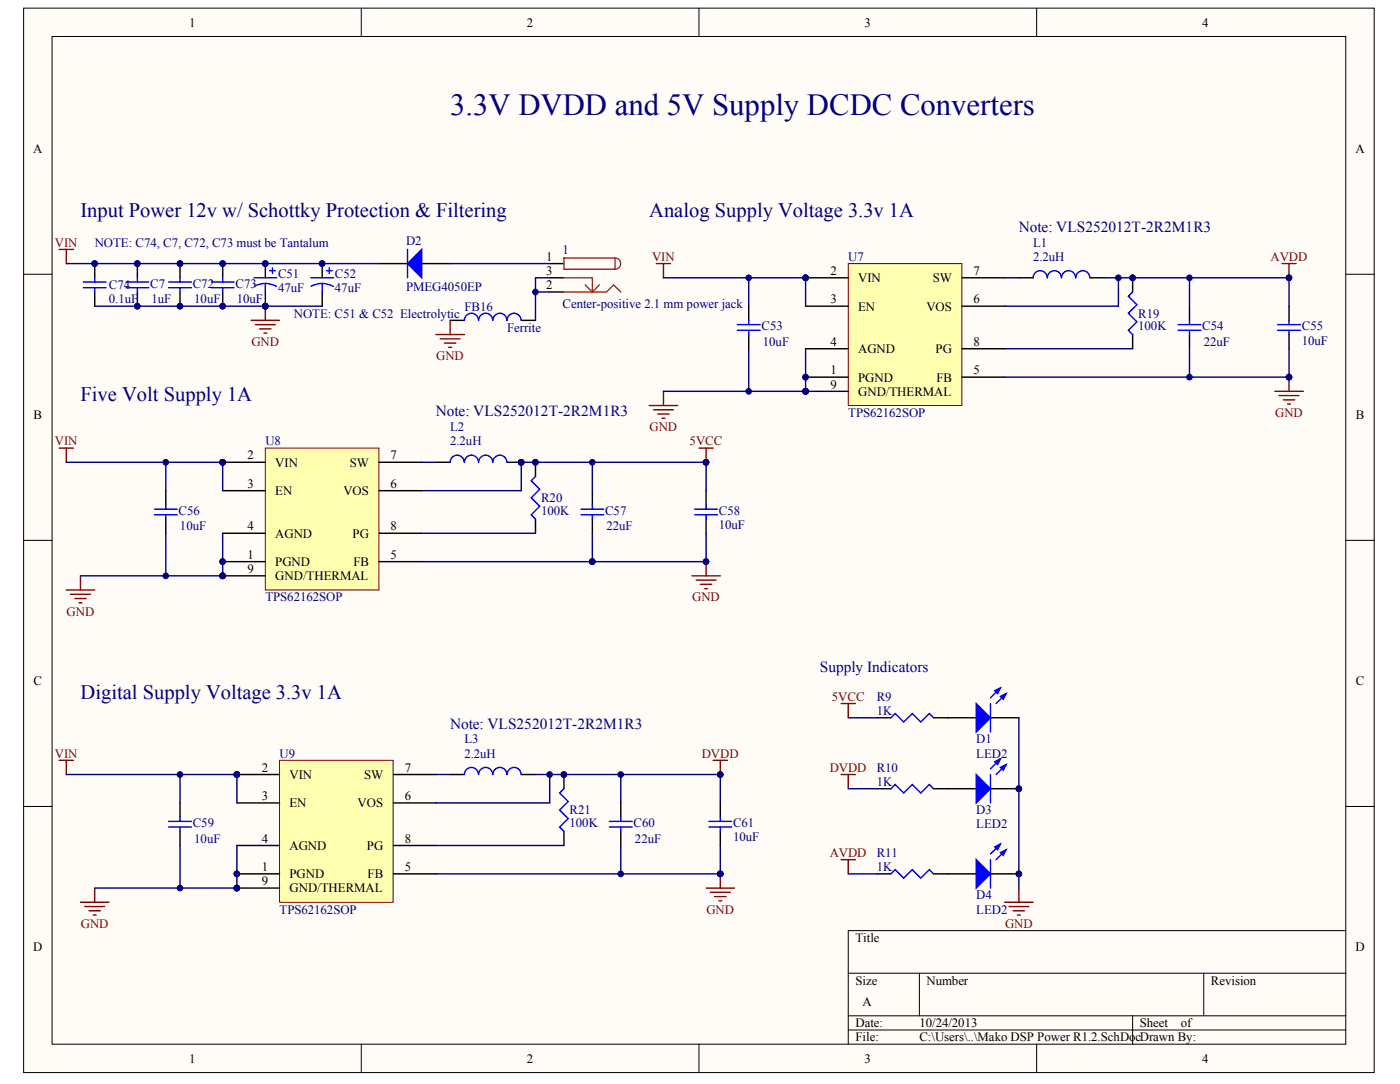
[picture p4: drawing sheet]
<svg xmlns="http://www.w3.org/2000/svg" width="279mm" height="216mm" viewBox="0 0 279 216" stroke-linecap="round" stroke-linejoin="round" font-family="sans-serif">
<defs><g id="words">
<text font-size="6.1" fill="#000080" x="89.7" y="22.9">3.3V DVDD and 5V Supply DCDC Converters</text>
<g font-size="4.1" fill="#000080">
<text x="16" y="43.1">Input Power 12v w/ Schottky Protection &amp; Filtering</text>
<text x="129.4" y="43.1">Analog Supply Voltage 3.3v 1A</text>
<text x="16" y="79.9">Five Volt Supply 1A</text>
<text x="16" y="139.2">Digital Supply Voltage 3.3v 1A</text>
</g>
<g font-size="3.1" fill="#000080">
<text x="203.1" y="46.2">Note: VLS252012T-2R2M1R3</text>
<text x="86.9" y="82.9">Note: VLS252012T-2R2M1R3</text>
<text x="163.4" y="133.8">Supply Indicators</text>
<text x="89.7" y="145.1">Note: VLS252012T-2R2M1R3</text>
</g>
<g font-size="2.6">
<text x="37.7" y="5.3">1</text>
<text x="105" y="5.3">2</text>
<text x="172.3" y="5.3">3</text>
<text x="239.6" y="5.3">4</text>
<text x="6.6" y="30.4">A</text>
<text x="270.2" y="30.4">A</text>
<text x="108.8" y="52">1</text>
<text x="108.8" y="57.6">2</text>
<text x="108.8" y="54.8">3</text>
<text x="165.5" y="54.8">2</text>
<text x="171.1" y="56.2">VIN</text>
<text x="185.9" y="56.2">SW</text>
<text x="194" y="54.8">7</text>
<text x="165.5" y="60.4">3</text>
<text x="171.1" y="61.8">EN</text>
<text x="184.7" y="61.8">VOS</text>
<text x="194" y="60.4">6</text>
<text x="165.5" y="68.9">4</text>
<text x="171.1" y="70.3">AGND</text>
<text x="186.5" y="70.3">PG</text>
<text x="194" y="68.9">8</text>
<text x="165.5" y="74.6">1</text>
<text x="165.5" y="77.4">9</text>
<text x="171.1" y="76">PGND</text>
<text x="186.6" y="76">FB</text>
<text x="194" y="74.6">5</text>
<text x="6.7" y="83.4">B</text>
<text x="171.1" y="78.8">GND/THERMAL</text>
<text x="270.3" y="83.4">B</text>
<text x="49.3" y="91.5">2</text>
<text x="54.9" y="92.9">VIN</text>
<text x="69.7" y="92.9">SW</text>
<text x="77.8" y="91.5">7</text>
<text x="49.3" y="97.2">3</text>
<text x="54.9" y="98.6">EN</text>
<text x="68.5" y="98.6">VOS</text>
<text x="77.8" y="97.2">6</text>
<text x="49.3" y="105.7">4</text>
<text x="54.9" y="107.1">AGND</text>
<text x="70.3" y="107.1">PG</text>
<text x="77.8" y="105.7">8</text>
<text x="49.3" y="111.3">1</text>
<text x="54.9" y="112.7">PGND</text>
<text x="70.4" y="112.7">FB</text>
<text x="77.8" y="111.3">5</text>
<text x="49.3" y="114.1">9</text>
<text x="54.9" y="115.5">GND/THERMAL</text>
<text x="6.7" y="136.4">C</text>
<text x="270.3" y="136.4">C</text>
<text x="52.2" y="153.7">2</text>
<text x="57.7" y="155.1">VIN</text>
<text x="72.6" y="155.1">SW</text>
<text x="80.7" y="153.7">7</text>
<text x="52.2" y="159.4">3</text>
<text x="57.7" y="160.8">EN</text>
<text x="71.3" y="160.8">VOS</text>
<text x="80.7" y="159.4">6</text>
<text x="52.2" y="167.8">4</text>
<text x="80.7" y="167.8">8</text>
<text x="52.2" y="173.5">1</text>
<text x="57.7" y="169.2">AGND</text>
<text x="73.1" y="169.2">PG</text>
<text x="80.7" y="173.5">5</text>
<text x="52.2" y="176.3">9</text>
<text x="57.7" y="174.9">PGND</text>
<text x="57.7" y="177.7">GND/THERMAL</text>
<text x="73.3" y="174.9">FB</text>
<text x="6.6" y="189.4">D</text>
<text x="170.5" y="187.6">Title</text>
<text x="270.2" y="189.4">D</text>
<text x="170.5" y="196.1">Size</text>
<text x="184.7" y="196.1">Number</text>
<text x="241.3" y="196.1">Revision</text>
<text x="171.9" y="200.4">A</text>
<text x="170.5" y="204.6">Date:</text>
<text x="170.5" y="207.4">File:</text>
<text x="183.3" y="204.6">10/24/2013</text>
<text x="183.3" y="207.4">C:\Users\..\Mako DSP Power R1.2.SchDocDrawn By:</text>
<text x="227.2" y="204.6">Sheet</text>
<text x="235.4" y="204.6">of</text>
<text x="37.7" y="211.7">1</text>
<text x="105" y="211.7">2</text>
<text x="172.3" y="211.7">3</text>
<text x="239.6" y="211.7">4</text>
</g>
<g font-size="2.6" fill="#800000">
<text x="10.9" y="49.1">VIN</text>
<text x="130" y="52">VIN</text>
<text x="253.2" y="52">AVDD</text>
<text x="50.1" y="68.9">GND</text>
<text x="87" y="71.7">GND</text>
<text x="254.2" y="83.1">GND</text>
<text x="10.9" y="88.7">VIN</text>
<text x="129.5" y="85.9">GND</text>
<text x="137.5" y="88.7">5VCC</text>
<text x="138" y="119.8">GND</text>
<text x="13.3" y="122.6">GND</text>
<text x="165.8" y="139.6">5VCC</text>
<text x="10.9" y="150.9">VIN</text>
<text x="139.9" y="150.9">DVDD</text>
<text x="165.4" y="153.7">DVDD</text>
<text x="165.4" y="170.7">AVDD</text>
<text x="16.1" y="184.8">GND</text>
<text x="140.8" y="182">GND</text>
<text x="200.3" y="184.8">GND</text>
</g>
<g font-size="2.6" fill="#000080">
<text x="18.9" y="49.1">NOTE: C74, C7, C72, C73 must be Tantalum</text>
<text x="80.9" y="48.8">D2</text>
<text x="112.1" y="50.5">1</text>
<text x="169.1" y="52">U7</text>
<text x="205.9" y="52">2.2uH</text>
<text x="205.9" y="49.1">L1</text>
<text x="21.7" y="57.6">C74</text>
<text x="29.9" y="57.3">C7</text>
<text x="38.4" y="57.3">C72</text>
<text x="46.9" y="57.3">C73</text>
<text x="55.4" y="58.2">47uF</text>
<text x="55.4" y="55.3">C51</text>
<text x="66.8" y="58.2">47uF</text>
<text x="66.8" y="55.3">C52</text>
<text x="80.9" y="57.9">PMEG4050EP</text>
<text x="21.7" y="60.4">0.1uF</text>
<text x="30.2" y="60.4">1uF</text>
<text x="38.7" y="60.4">10uF</text>
<text x="47.2" y="60.4">10uF</text>
<text x="58.6" y="63.3">NOTE: C51 &amp; C52 Electrolytic</text>
<text x="92.6" y="61.8">FB16</text>
<text x="112.1" y="61.3">Center-positive 2.1 mm power jack</text>
<text x="151.8" y="65.8">C53</text>
<text x="226.9" y="65.8">100K</text>
<text x="226.9" y="63.3">R19</text>
<text x="239.6" y="65.8">C54</text>
<text x="259.5" y="65.8">C55</text>
<text x="101.1" y="66.1">Ferrite</text>
<text x="152.1" y="68.9">10uF</text>
<text x="239.9" y="68.9">22uF</text>
<text x="259.5" y="68.6">10uF</text>
<text x="169.1" y="83.1">TPS62162SOP</text>
<text x="52.9" y="88.7">U8</text>
<text x="89.7" y="88.7">2.2uH</text>
<text x="89.7" y="85.9">L2</text>
<text x="107.9" y="100">R20</text>
<text x="35.6" y="102.6">C56</text>
<text x="35.9" y="105.7">10uF</text>
<text x="107.9" y="102.6">100K</text>
<text x="120.6" y="102.6">C57</text>
<text x="120.9" y="105.7">22uF</text>
<text x="143.3" y="105.4">10uF</text>
<text x="143.3" y="102.6">C58</text>
<text x="52.9" y="119.8">TPS62162SOP</text>
<text x="174.7" y="142.4">1K</text>
<text x="174.7" y="139.6">R9</text>
<text x="92.6" y="148.1">L3</text>
<text x="194.6" y="148.1">D1</text>
<text x="55.7" y="150.9">U9</text>
<text x="92.6" y="150.9">2.2uH</text>
<text x="174.7" y="153.7">R10</text>
<text x="194.6" y="150.9">LED2</text>
<text x="174.7" y="156.5">1K</text>
<text x="38.4" y="164.7">C59</text>
<text x="38.7" y="167.8">10uF</text>
<text x="113.5" y="164.7">100K</text>
<text x="113.5" y="162.2">R21</text>
<text x="126.3" y="164.7">C60</text>
<text x="126.6" y="167.8">22uF</text>
<text x="146.1" y="167.6">10uF</text>
<text x="146.1" y="164.7">C61</text>
<text x="194.6" y="162.2">D3</text>
<text x="194.6" y="165">LED2</text>
<text x="174.7" y="173.5">1K</text>
<text x="174.7" y="170.7">R11</text>
<text x="194.6" y="179.1">D4</text>
<text x="55.7" y="182">TPS62162SOP</text>
<text x="194.6" y="182">LED2</text>
</g>
</g></defs>
<g fill="#fffcf8" stroke="#000" stroke-width=".2">
<path d="M4.7 1.6h269.2v212h-269.2z"/>
<path d="M10.4 7.3h257.8v200.7h-257.8z"/>
</g>
<g fill="none" stroke="#000" stroke-width=".2">
<path d="M72 1.6v5.7M139.3 1.6v5.7M206.6 1.6v5.7M4.7 54.6h5.7M268.3 54.6h5.6M4.7 107.6h5.7M268.3 107.6h5.6M4.7 160.6h5.7M268.3 160.6h5.6M169.1 193.8h99.2M183.2 193.8v8.5M239.9 193.8v8.5"/>
<path d="M268.3 185.4h-99.2v22.6M72 208v5.6M139.3 208v5.6M169.1 202.3h99.2M169.1 205.1h99.2M206.6 208v5.6M225.8 202.3v5.7"/>
</g>
<g fill="none" stroke="#000" stroke-width=".28">
<path d="M52.9 52.5v2.8M52.9 58.2v2.8M64.2 52.5v2.8M64.2 58.2v2.8M75.6 52.5h5.6M84.1 52.5h5.6M109.6 52.5h2.8M109.6 58.2h2.8M109.6 55.3h2.8M203.1 55.3h2.8M217.3 55.3h2.8M225.8 55.3v2.9"/>
<path d="M149.2 61v2.8M149.2 66.6v2.9M225.8 66.6v2.9M237.1 61v2.8M237.1 66.6v2.9M256.9 61v2.8M256.9 66.6v2.9M33 97.7v2.9M86.9 92.1h2.8M101.1 92.1h2.8M106.7 92.1v2.8M118.1 97.7v2.9"/>
<path d="M140.7 97.7v2.9M33 103.4v2.8M106.7 103.4v2.8M118.1 103.4v2.8M140.7 103.4v2.8M35.9 159.9v2.8M89.7 154.3h2.9M103.9 154.3h2.8M112.4 154.3v2.8M123.7 159.9v2.8M143.6 159.9v2.8M35.9 165.6v2.8"/>
<path d="M112.4 165.6v2.8M123.7 165.6v2.8M143.6 165.6v2.8"/>
</g>
<path d="M112.4 58.2h8.5l1.4-1.5 1.4 1.5M112.4 55.3h5.7v2.9l1.4-1.5M112.4 51.4h10.2v2.2h-10.2zM116.6 56.7l1.5 1.5M122.6 51.4a1.13 1.13 0 0 1 1.1 1.1 1.13 1.13 0 0 1-1.1 1.1" fill="none" stroke="#cd2820" stroke-width=".28"/>
<g fill="none" stroke="#000080" stroke-width=".28">
<path d="M89.7 52.5h19.9M106.7 58.2h2.9M109.6 55.3h-2.9v8.5M132.2 55.3h28.4v5.7M149.2 55.3v5.7M200.3 55.3h2.8M220.1 55.3h36.8v5.7M222.9 55.3v5.7h-22.6M237.1 55.3v5.7M52.9 61h11.3M149.2 69.5v8.4M160.6 69.5v8.4h-28.4"/>
<path d="M200.3 69.5h25.5M237.1 69.5v5.6M33 92.1v5.6M84.1 97.7h19.8v-5.6h36.8v5.6M84.1 92.1h2.8M118.1 92.1v5.6M33 106.2v8.5M44.4 106.2v8.5h-28.4M84.1 106.2h22.6M140.7 106.2v5.7h-22.6M35.9 154.3v5.6M86.9 154.3h2.8"/>
<path d="M106.7 154.3h36.9v5.6M109.6 154.3v5.6h-22.7M123.7 154.3v5.6M35.9 168.4v8.5M47.2 168.4v8.5h-28.3M86.9 168.4h25.5M123.7 168.4v5.7M143.6 168.4v5.7h-56.7"/>
</g>
<g fill="#000080" stroke="#000080" stroke-width=".2">
<circle cx="33" cy="92.1" r=".56"/>
<circle cx="44.4" cy="114.7" r=".56"/>
<circle cx="33" cy="114.7" r=".56"/>
<circle cx="47.2" cy="176.9" r=".56"/>
<circle cx="35.9" cy="154.3" r=".56"/>
<circle cx="35.9" cy="176.9" r=".56"/>
<circle cx="112.4" cy="154.3" r=".56"/>
<circle cx="106.7" cy="92.1" r=".56"/>
<circle cx="109.5" cy="154.3" r=".56"/>
<circle cx="123.7" cy="154.3" r=".56"/>
<circle cx="123.7" cy="174.1" r=".56"/>
<circle cx="143.6" cy="174.1" r=".56"/>
<circle cx="143.6" cy="154.3" r=".56"/>
<circle cx="140.7" cy="92.1" r=".56"/>
<circle cx="103.9" cy="92.1" r=".56"/>
<circle cx="118" cy="92.1" r=".56"/>
<circle cx="140.7" cy="111.9" r=".56"/>
<circle cx="52.9" cy="52.5" r=".56"/>
<circle cx="52.9" cy="61" r=".56"/>
<circle cx="64.2" cy="52.5" r=".56"/>
<circle cx="118" cy="111.9" r=".56"/>
<circle cx="106.7" cy="58.2" r=".56"/>
<circle cx="160.6" cy="77.9" r=".56"/>
<circle cx="160.6" cy="55.3" r=".56"/>
<circle cx="149.2" cy="55.3" r=".56"/>
<circle cx="149.2" cy="77.9" r=".56"/>
<circle cx="225.7" cy="55.3" r=".56"/>
<circle cx="222.9" cy="55.3" r=".56"/>
<circle cx="237.1" cy="55.3" r=".56"/>
<circle cx="237.1" cy="75.1" r=".56"/>
<circle cx="256.9" cy="75.1" r=".56"/>
<circle cx="256.9" cy="55.3" r=".56"/>
</g>
<g fill="none" stroke="#00f" stroke-width=".28">
<path d="M50.6 55.3h4.6M52.9 56.5l1.3 .2 .9 .3M52.9 56.5l-1.4 .2-.8 .3M52.9 56.5v1.7M53.7 53.9h1.2M54.3 53.3v1.2M62 55.3h4.5M64.2 56.5l1.4 .2 .8 .3M64.2 56.5l-1.3 .2-.9 .3M64.2 56.5v1.7M65.1 53.9h1.1M65.6 53.3v1.2"/>
<path d="M81.2 49.7v5.6M205.9 55.3a1.4 1.4 0 0 1 1.4-1.4 1.4 1.4 0 0 1 1.4 1.4 1.42 1.42 0 0 1 1.4-1.4 1.42 1.42 0 0 1 1.5 1.4 1.42 1.42 0 0 1 1.4-1.4 1.42 1.42 0 0 1 1.4 1.4M214.4 55.3a1.4 1.4 0 0 1 1.4-1.4 1.4 1.4 0 0 1 1.4 1.4M225.8 58.2l-.9 .8 1.7 1.7-1.7 1.7 1.7 1.7-1.7 1.7 .9 .8M147 64.7h4.5M147 65.8h4.5M149.2 63.8v.9M149.2 65.8v.8M234.8 64.7h4.6M234.8 65.8h4.6M237.1 63.8v.9M237.1 65.8v.8"/>
<path d="M254.7 64.7h4.5M254.7 65.8h4.5M256.9 63.8v.9M256.9 65.8v.8M89.7 92.1a1.4 1.4 0 0 1 1.4-1.4 1.4 1.4 0 0 1 1.4 1.4M92.6 92.1a1.4 1.4 0 0 1 1.4-1.4 1.4 1.4 0 0 1 1.4 1.4 1.42 1.42 0 0 1 1.4-1.4 1.42 1.42 0 0 1 1.4 1.4 1.42 1.42 0 0 1 1.4-1.4 1.42 1.42 0 0 1 1.4 1.4M106.7 94.9l-.8 .8 1.7 1.7-1.7 1.7 1.7 1.7-1.7 1.7 .8 .9M30.8 102.5h4.5M30.8 101.4h4.5M33 100.6v.8M33 102.5v.9M115.8 102.5h4.5"/>
<path d="M115.8 101.4h4.5M118.1 100.6v.8M118.1 102.5v.9M138.5 102.5h4.5M138.5 101.4h4.5M140.7 100.6v.8M140.7 102.5v.9M92.6 154.3a1.4 1.4 0 0 1 1.4-1.5 1.4 1.4 0 0 1 1.4 1.5 1.42 1.42 0 0 1 1.4-1.4 1.42 1.42 0 0 1 1.4 1.4 1.42 1.42 0 0 1 1.4-1.4 1.42 1.42 0 0 1 1.4 1.4 1.42 1.42 0 0 1 1.5-1.4 1.42 1.42 0 0 1 1.4 1.4M112.4 157.1l-.9 .8 1.7 1.7-1.7 1.7 1.7 1.7-1.7 1.7 .9 .9M33.6 163.6h4.5M33.6 164.7h4.5M35.9 162.7v.9"/>
<path d="M35.9 164.7v.9M121.5 163.6h4.5M121.5 164.7h4.5M123.7 162.7v.9M123.7 164.7v.9M141.3 163.6h4.5M141.3 164.7h4.5M143.6 162.7v.9M143.6 164.7v.9"/>
</g>
<g fill="none" stroke="#800000" stroke-width=".28">
<path d="M11.8 49.7h2.8M13.2 49.7v2.8M130.8 52.5h2.9M132.2 52.5v2.8M255.5 52.5h2.8M256.9 52.5v2.8M50.1 63.8h5.6M50.9 64.7h4M51.8 65.5h2.2M52.6 66.4h.6M52.9 61v2.8M86.9 66.6h5.7"/>
<path d="M87.7 67.5h4M88.6 68.3h2.3M89.4 69.2h.6M89.7 63.8v2.8M132.2 77.9v2.9M254.1 77.9h5.7M254.9 78.8h4M255.8 79.6h2.3M256.9 75.1v2.8M129.4 80.8h5.7M130.3 81.6h3.9M131.1 82.5h2.3"/>
<path d="M132 83.3h.5M139.3 89.2h2.9M140.7 89.2v2.9M256.6 80.5h.6M13.2 117.5h5.7M14.1 118.4h3.9M14.9 119.2h2.3M16 114.7v2.8M137.9 114.7h5.7M138.8 115.5h3.9M139.6 116.4h2.3M140.5 117.2h.5"/>
<path d="M140.7 111.9v2.8M15.8 120.1h.5M142.2 151.4h2.8M143.6 151.4v2.9M16 179.7h5.7M18.9 176.9v2.8M140.7 176.9h5.7M141.6 177.7h4M142.4 178.6h2.3M143.3 179.4h.6M143.6 174.1v2.8M16.9 180.6h4"/>
<path d="M17.7 181.4h2.3M18.6 182.2h.6"/>
</g>
<path d="M81.2 52.5l2.9-2.8v5.6z" fill="#00f" stroke="#00f" stroke-width=".28"/>
<path d="M169.1 52.5h22.6v28.3h-22.6z" fill="#ffffb0" stroke="#800000" stroke-width=".2"/>
<path d="M160.6 55.3h8.5M191.7 55.3h8.6M160.6 75.1h8.5M160.6 61h8.5M160.6 69.5h8.5M160.6 77.9h8.5M191.7 75.1h8.6M191.7 61h8.6M191.7 69.5h8.6" fill="none" stroke="#000" stroke-width=".28"/>
<g fill="#000080" stroke="#000080" stroke-width=".2">
<circle cx="160.6" cy="75.1" r=".56"/>
<circle cx="160.6" cy="55.3" r=".56"/>
<circle cx="160.6" cy="77.9" r=".56"/>
</g>
<path d="M52.9 89.2h22.6v28.3h-22.6z" fill="#ffffb0" stroke="#800000" stroke-width=".2"/>
<path d="M44.4 92.1h8.5M44.4 97.7h8.5M75.6 92.1h8.5M75.6 97.7h8.5M44.4 111.9h8.5M44.4 106.2h8.5M44.4 114.7h8.5M75.6 111.9h8.5M75.6 106.2h8.5" fill="none" stroke="#000" stroke-width=".28"/>
<g fill="#000080" stroke="#000080" stroke-width=".2">
<circle cx="44.4" cy="111.9" r=".56"/>
<circle cx="44.4" cy="92.1" r=".56"/>
<circle cx="44.4" cy="114.7" r=".56"/>
</g>
<path d="M55.7 151.4h22.7v28.3h-22.7z" fill="#ffffb0" stroke="#800000" stroke-width=".2"/>
<g fill="none" stroke="#000" stroke-width=".28">
<path d="M18.9 52.5v2.8M18.9 58.2v2.8M27.4 52.5v2.8M27.4 58.2v2.8M35.9 52.5v2.8M35.9 58.2v2.8M44.4 52.5v2.8M44.4 58.2v2.8M89.7 63.8h2.9M103.9 63.8h2.8M47.2 154.3h8.5M47.2 159.9h8.5"/>
<path d="M78.4 154.3h8.5M78.4 159.9h8.5M174.7 143h2.9M174.7 157.1h2.9M186.1 143h8.5M186.1 157.1h8.5M197.4 143h5.7M197.4 157.1h5.7M47.2 174.1h8.5M47.2 168.4h8.5M47.2 176.9h8.5M78.4 174.1h8.5"/>
<path d="M78.4 168.4h8.5M174.7 174.1h2.9M186.1 174.1h8.5M197.4 174.1h5.7"/>
</g>
<g fill="#000080" stroke="#000080" stroke-width=".2">
<circle cx="47.2" cy="174.1" r=".56"/>
<circle cx="47.2" cy="154.3" r=".56"/>
<circle cx="47.2" cy="176.9" r=".56"/>
<circle cx="256.9" cy="75.1" r=".56"/>
<circle cx="118" cy="111.9" r=".56"/>
<circle cx="44.4" cy="61" r=".56"/>
<circle cx="44.4" cy="52.5" r=".56"/>
<circle cx="27.4" cy="61" r=".56"/>
<circle cx="27.4" cy="52.5" r=".56"/>
<circle cx="18.9" cy="52.5" r=".56"/>
<circle cx="35.9" cy="61" r=".56"/>
<circle cx="35.9" cy="52.5" r=".56"/>
<circle cx="52.9" cy="61" r=".56"/>
<circle cx="203.1" cy="157.1" r=".56"/>
<circle cx="203.1" cy="174.1" r=".56"/>
<circle cx="44.4" cy="92.1" r=".56"/>
</g>
<path d="M13.2 52.5h62.4M18.9 61h34M256.9 69.5v5.6h-56.6M13.2 92.1h31.2v5.6M118.1 106.2v5.7h-34M13.2 154.3h34v5.6M169.1 143h5.6M169.1 157.1h5.6M203.1 143v33.9M169.1 174.1h5.6" fill="none" stroke="#000080" stroke-width=".28"/>
<g fill="none" stroke="#00f" stroke-width=".28">
<path d="M16.6 56.2h4.5M16.6 57.3h4.5M18.9 55.3v.9M18.9 57.3v.9M25.1 56.2h4.5M25.1 57.3h4.5M27.4 55.3v.9M27.4 57.3v.9M33.6 56.2h4.5M33.6 57.3h4.5M35.9 55.3v.9M35.9 57.3v.9"/>
<path d="M42.1 56.2h4.6M42.1 57.3h4.6M44.4 55.3v.9M44.4 57.3v.9M92.6 63.8a1.4 1.4 0 0 1 1.4-1.4 1.4 1.4 0 0 1 1.4 1.4 1.42 1.42 0 0 1 1.4-1.4 1.42 1.42 0 0 1 1.4 1.4 1.42 1.42 0 0 1 1.4-1.4 1.42 1.42 0 0 1 1.4 1.4 1.42 1.42 0 0 1 1.5-1.4 1.42 1.42 0 0 1 1.4 1.4M199.4 137l-2 2M200.5 138.2l-2 1.9M177.6 143l.8-.9 1.7 1.7 1.7-1.7 1.7 1.7 1.7-1.7 .9 .9M177.6 157.1l.8-.9 1.7 1.7 1.7-1.7 1.7 1.7 1.7-1.7 .9 .9M197.4 140.1v5.7M197.4 154.3v5.6M199.4 151.2l-2 1.9"/>
<path d="M200.5 152.3l-2 2M177.6 174.1l.8-.9 1.7 1.7 1.7-1.7 1.7 1.7 1.7-1.7 .9 .9M197.4 171.2v5.7M199.4 168.1l-2 2M200.5 169.2l-2 2"/>
</g>
<g fill="#00f" stroke="#00f" stroke-width=".28">
<path d="M194.6 140.1l2.8 2.9-2.8 2.8z"/>
<path d="M199.4 138.7l1.1-.5-.5 1.1z"/>
<path d="M198.3 137.6l1.1-.6-.6 1.2z"/>
<path d="M194.6 154.3l2.8 2.8-2.8 2.8z"/>
<path d="M199.4 152.8l1.1-.5-.5 1.1z"/>
<path d="M198.3 151.7l1.1-.5-.6 1.1z"/>
<path d="M194.6 171.2l2.8 2.9-2.8 2.8z"/>
<path d="M199.4 169.8l1.1-.6-.5 1.2z"/>
<path d="M198.3 168.7l1.1-.6-.6 1.1z"/>
</g>
<g fill="none" stroke="#800000" stroke-width=".28">
<path d="M11.8 89.2h2.8M13.2 89.2v2.9M11.8 151.4h2.8M13.2 151.4v2.9M167.7 140.1h2.8M167.7 154.3h2.8M169.1 140.1v2.9M169.1 154.3v2.8M167.7 171.2h2.8M169.1 171.2v2.9M200.3 179.7h5.6M203.1 176.9v2.8"/>
<path d="M201.1 180.6h4M202 181.4h2.2M202.8 182.2h.6"/>
</g>
<use href="#words"/>
</svg>
